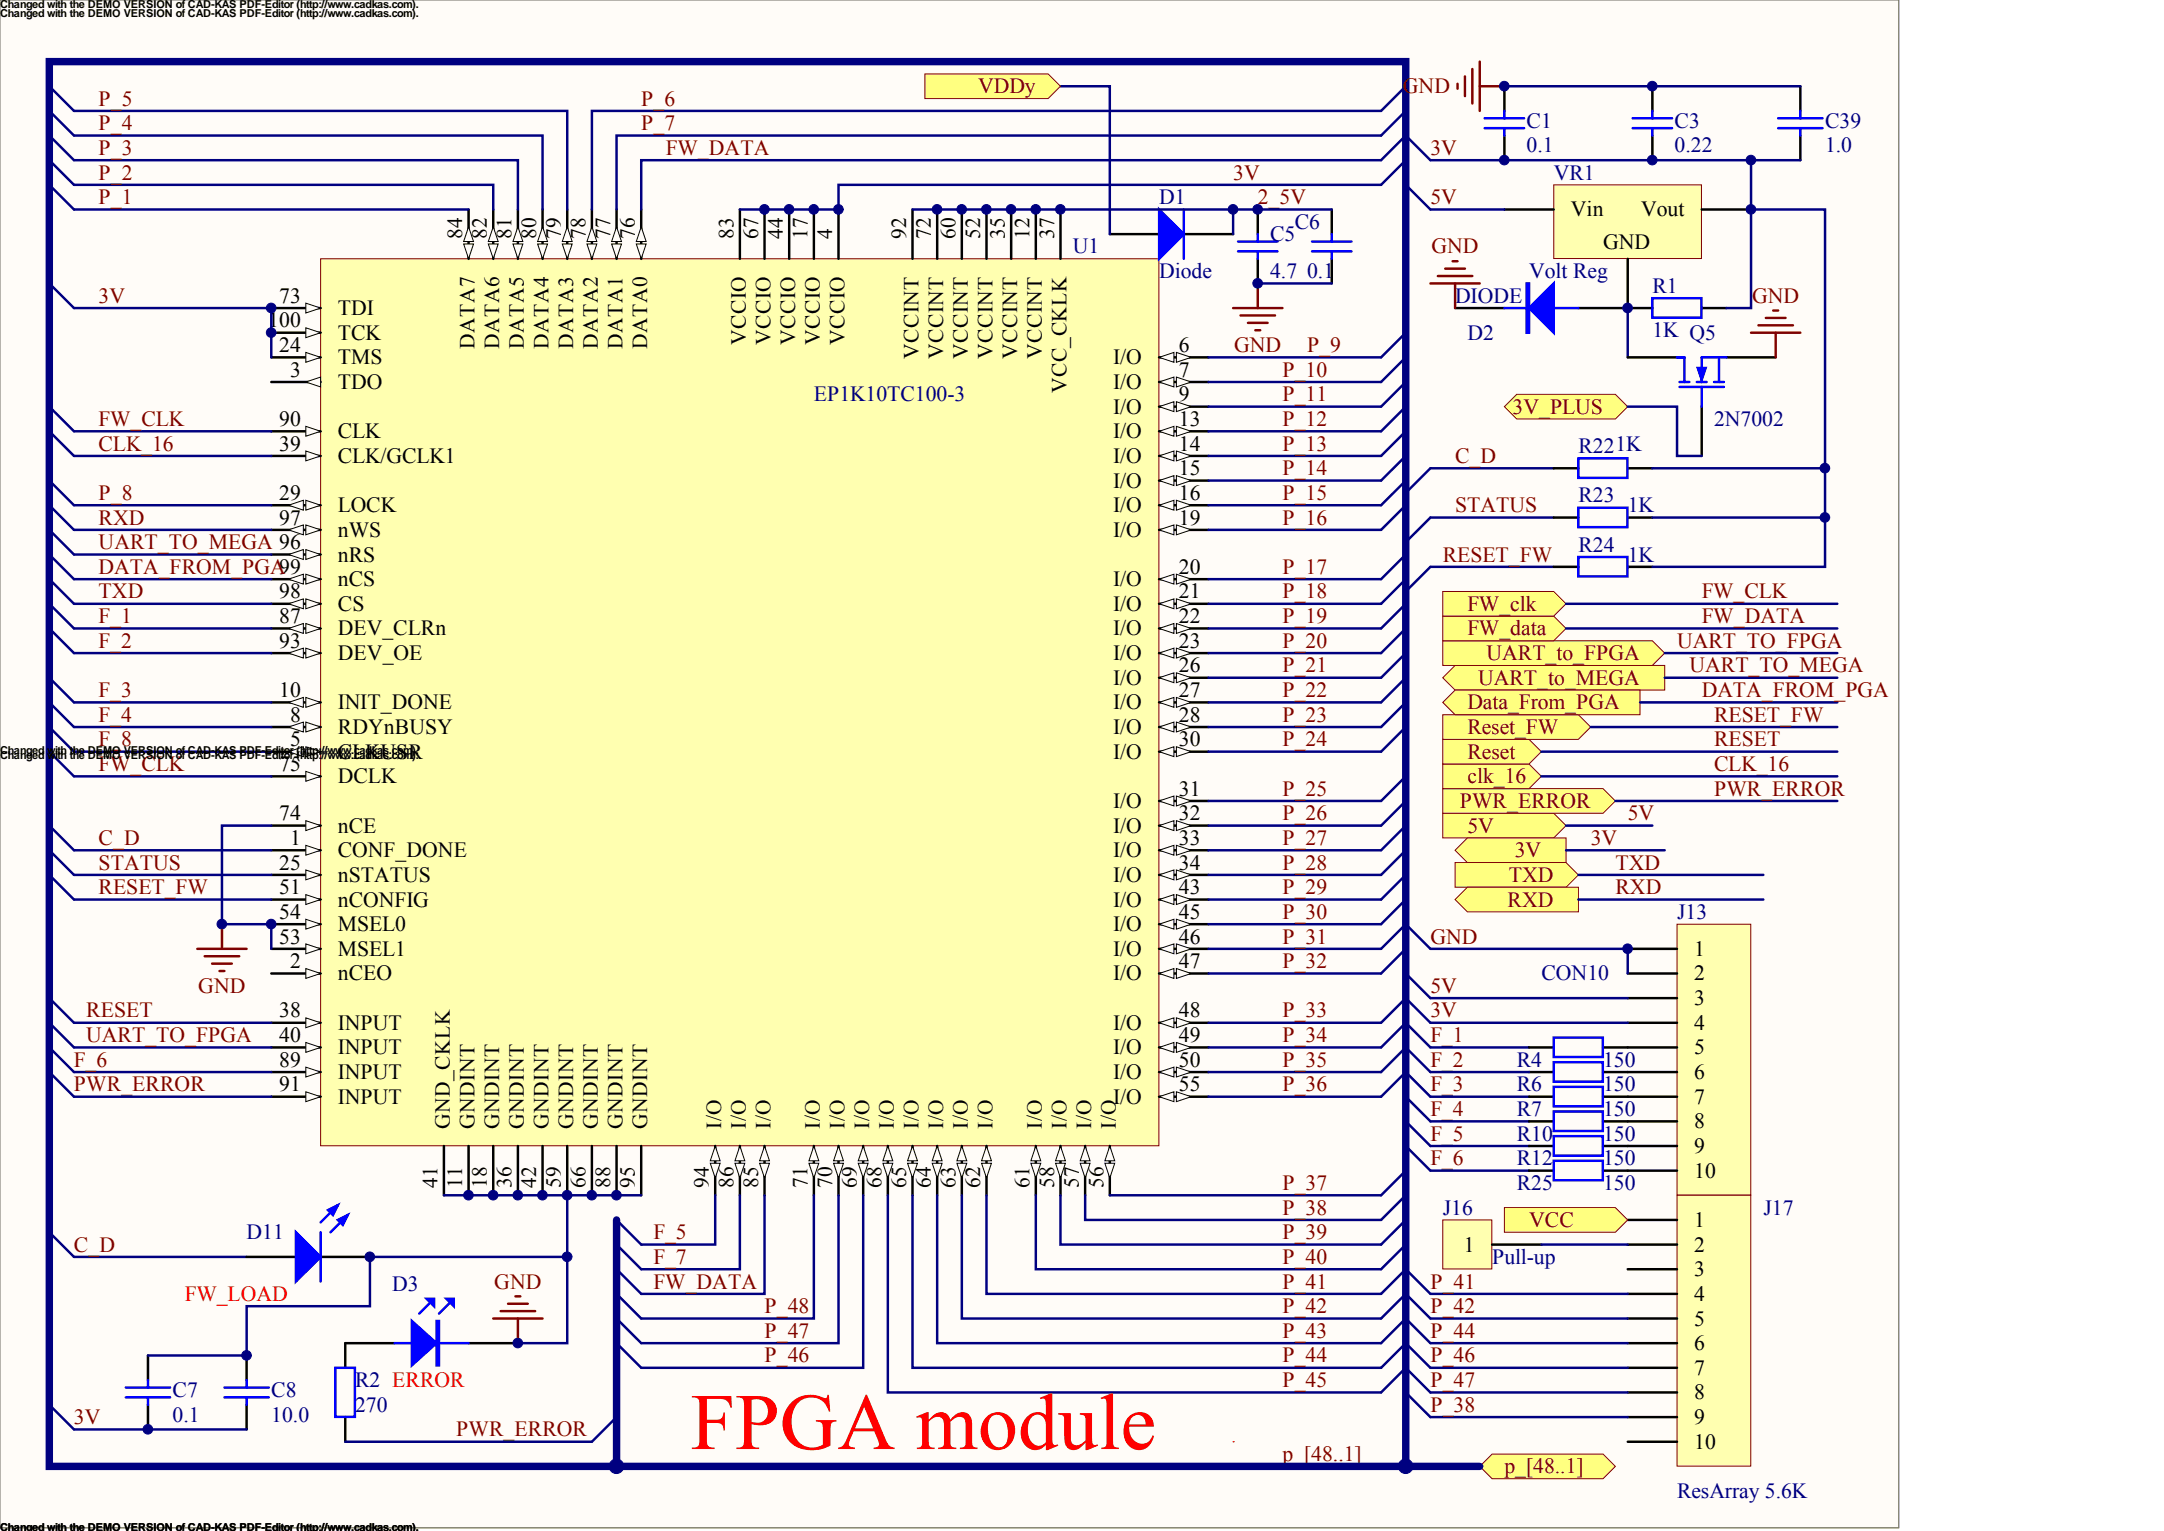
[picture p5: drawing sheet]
<svg xmlns="http://www.w3.org/2000/svg" width="840mm" height="594mm" viewBox="0 0 840 594" stroke-linecap="round" stroke-linejoin="round" font-family="sans-serif">
<defs><g id="words">
<text font-size="31.1" fill="#f00" x="267.9" y="562.3">FPGA module</text>
<g font-size="8.4" fill="#800000">
<text x="38.3" y="41">P_5</text>
<text x="248.8" y="41">P_6</text>
<text x="379.5" y="36.2">VDDy</text>
<text x="544.3" y="36.2">GND</text>
<text x="38.3" y="50.5">P_4</text>
<text x="248.8" y="50.5">P_7</text>
<text x="38.3" y="60.1">P_3</text>
<text x="258.4" y="60.1">FW_DATA</text>
<text x="555" y="60.1">3V</text>
<text x="38.3" y="69.7">P_2</text>
<text x="478.4" y="69.7">3V</text>
<text x="38.3" y="79.2">P_1</text>
<text x="488" y="79.2">2_5V</text>
<text x="555" y="79.2">5V</text>
<text x="555.4" y="98.4">GND</text>
<text x="38.3" y="117.5">3V</text>
<text x="679.8" y="117.5">GND</text>
<text x="478.8" y="136.6">GND</text>
<text x="507.1" y="136.6">P_9</text>
<text x="497.6" y="146.2">P_10</text>
<text x="497.6" y="155.7">P_11</text>
<text x="586.9" y="160.5">3V_PLUS</text>
<text x="38.3" y="165.3">FW_CLK</text>
<text x="497.6" y="165.3">P_12</text>
<text x="38.3" y="174.9">CLK_16</text>
<text x="497.6" y="174.9">P_13</text>
<text x="564.6" y="179.6">C_D</text>
<text x="497.6" y="184.4">P_14</text>
<text x="38.3" y="194">P_8</text>
<text x="497.6" y="194">P_15</text>
<text x="38.3" y="203.5">RXD</text>
<text x="497.6" y="203.5">P_16</text>
<text x="564.6" y="198.8">STATUS</text>
<text x="38.3" y="213.1">UART_TO_MEGA 96</text>
<text x="559.8" y="217.9">RESET_FW</text>
<text x="38.3" y="222.7">DATA_FROM_PGA99</text>
<text x="497.6" y="222.7">P_17</text>
<text x="38.3" y="232.2">TXD</text>
<text x="497.6" y="232.2">P_18</text>
<text x="660.2" y="232.2">FW_CLK</text>
<text x="569.3" y="237">FW_clk</text>
<text x="38.3" y="241.8">F_1</text>
<text x="497.6" y="241.8">P_19</text>
<text x="660.2" y="241.8">FW_DATA</text>
<text x="38.3" y="251.4">F_2</text>
<text x="497.6" y="251.4">P_20</text>
<text x="569.3" y="246.6">FW_data</text>
<text x="650.7" y="251.4">UART_TO_FPGA</text>
<text x="576.8" y="256.1">UART_to_FPGA</text>
<text x="497.6" y="260.9">P_21</text>
<text x="655.5" y="260.9">UART_TO_MEGA</text>
<text x="573.5" y="265.7">UART_to_MEGA</text>
<text x="38.3" y="270.5">F_3</text>
<text x="497.6" y="270.5">P_22</text>
<text x="569.3" y="275.3">Data_From_PGA</text>
<text x="660.2" y="270.5">DATA_FROM_PGA</text>
<text x="38.3" y="280">F_4</text>
<text x="497.6" y="280">P_23</text>
<text x="665" y="280">RESET_FW</text>
<text x="569.3" y="284.8">Reset_FW</text>
<text x="38.3" y="289.6">F_8</text>
<text x="497.6" y="289.6">P_24</text>
<text x="665" y="289.6">RESET</text>
<text x="38.3" y="299.2">FW_CLK</text>
<text x="569.3" y="294.4">Reset</text>
<text x="665" y="299.2">CLK_16</text>
<text x="569.3" y="304">clk_16</text>
<text x="497.6" y="308.7">P_25</text>
<text x="665" y="308.7">PWR_ERROR</text>
<text x="566.4" y="313.5">PWR_ERROR</text>
<text x="497.6" y="318.3">P_26</text>
<text x="569.3" y="323.1">5V</text>
<text x="631.5" y="318.3">5V</text>
<text x="38.3" y="327.9">C_D</text>
<text x="497.6" y="327.9">P_27</text>
<text x="617.2" y="327.9">3V</text>
<text x="587.7" y="332.6">3V</text>
<text x="38.3" y="337.4">STATUS</text>
<text x="497.6" y="337.4">P_28</text>
<text x="626.8" y="337.4">TXD</text>
<text x="38.3" y="347">RESET_FW</text>
<text x="497.6" y="347">P_29</text>
<text x="585.4" y="342.2">TXD</text>
<text x="626.8" y="347">RXD</text>
<text x="584.9" y="351.8">RXD</text>
<text x="497.6" y="356.6">P_30</text>
<text x="497.6" y="366.1">P_31</text>
<text x="555" y="366.1">GND</text>
<text x="497.6" y="375.7">P_32</text>
<text x="76.9" y="385.2">GND</text>
<text x="555" y="385.2">5V</text>
<text x="33.5" y="394.8">RESET</text>
<text x="497.6" y="394.8">P_33</text>
<text x="555" y="394.8">3V</text>
<text x="33.5" y="404.4">UART_TO_FPGA</text>
<text x="497.6" y="404.4">P_34</text>
<text x="555" y="404.4">F_1</text>
<text x="28.7" y="413.9">F_6</text>
<text x="497.6" y="413.9">P_35</text>
<text x="555" y="413.9">F_2</text>
<text x="28.7" y="423.5">PWR_ERROR</text>
<text x="497.6" y="423.5">P_36</text>
<text x="555" y="423.5">F_3</text>
<text x="555" y="433.1">F_4</text>
<text x="555" y="442.6">F_5</text>
<text x="555" y="452.2">F_6</text>
<text x="497.6" y="461.7">P_37</text>
<text x="497.6" y="471.3">P_38</text>
<text x="593.3" y="476.1">VCC</text>
<text x="28.7" y="485.7">C_D</text>
<text x="253.6" y="480.9">F_5</text>
<text x="497.6" y="480.9">P_39</text>
<text x="253.6" y="490.4">F_7</text>
<text x="497.6" y="490.4">P_40</text>
<text x="191.8" y="500">GND</text>
<text x="253.6" y="500">FW_DATA</text>
<text x="497.6" y="500">P_41</text>
<text x="555" y="500">P_41</text>
<text x="296.6" y="509.6">P_48</text>
<text x="497.6" y="509.6">P_42</text>
<text x="555" y="509.6">P_42</text>
<text x="296.6" y="519.1">P_47</text>
<text x="497.6" y="519.1">P_43</text>
<text x="555" y="519.1">P_44</text>
<text x="296.6" y="528.7">P_46</text>
<text x="497.6" y="528.7">P_44</text>
<text x="555" y="528.7">P_46</text>
<text x="497.6" y="538.3">P_45</text>
<text x="555" y="538.3">P_47</text>
<text x="555" y="547.8">P_38</text>
<text x="28.7" y="552.6">3V</text>
<text x="177" y="557.4">PWR_ERROR</text>
<text x="497.6" y="566.9">p_[48..1]</text>
<text x="583.7" y="571.7">p_[48..1]</text>
</g>
<g font-size="8.4" fill="#000080">
<text x="592.3" y="49.6">C1</text>
<text x="649.7" y="49.6">C3</text>
<text x="708.1" y="49.6">C39</text>
<text x="592.3" y="59.1">0.1</text>
<text x="649.7" y="59.1">0.22</text>
<text x="708.1" y="59.1">1.0</text>
<text x="602.8" y="69.7">VR1</text>
<text x="449.7" y="79.2">D1</text>
<text x="502.4" y="88.8">C6</text>
<text x="492.8" y="93.6">C5</text>
<text x="416.2" y="98.4">U1</text>
<text x="449.7" y="107.9">Diode</text>
<text x="492.8" y="107.9">4.7</text>
<text x="507.1" y="107.9">0.1</text>
<text x="593.3" y="107.9">Volt Reg</text>
<text x="641.1" y="113.7">R1</text>
<text x="564.6" y="117.5">DIODE</text>
<text x="569.3" y="131.8">D2</text>
<text x="641.1" y="130.9">1K Q5</text>
<text x="315.8" y="155.7">EP1K10TC100-3</text>
<text x="665" y="165.3">2N7002</text>
<text x="612.4" y="175.8">R221K</text>
<text x="612.4" y="194.9">R23</text>
<text x="631.5" y="198.8">1K</text>
<text x="612.4" y="214.1">R24</text>
<text x="631.5" y="217.9">1K</text>
<text x="650.7" y="356.6">J13</text>
<text x="598" y="380.5">CON10</text>
<text x="588.5" y="413.9">R4</text>
<text x="622" y="413.9">150</text>
<text x="588.5" y="423.5">R6</text>
<text x="622" y="423.5">150</text>
<text x="588.5" y="433.1">R7</text>
<text x="622" y="433.1">150</text>
<text x="588.5" y="442.6">R10</text>
<text x="622" y="442.6">150</text>
<text x="588.5" y="452.2">R12</text>
<text x="622" y="452.2">150</text>
<text x="588.5" y="461.7">R25</text>
<text x="622" y="461.7">150</text>
<text x="559.8" y="471.3">J16</text>
<text x="684.2" y="471.3">J17</text>
<text x="95.7" y="480.9">D11</text>
<text x="578.9" y="490.4">Pull-up</text>
<text x="152.1" y="501">D3</text>
<text x="137.8" y="538.3">R2 ERROR</text>
<text x="67" y="542.1">C7</text>
<text x="105.3" y="542.1">C8</text>
<text x="67" y="551.6">0.1</text>
<text x="105.3" y="551.6">10.0</text>
<text x="137.8" y="547.8">270</text>
<text x="650.7" y="581.3">ResArray 5.6K</text>
</g>
<g font-size="8.4">
<text x="609.5" y="84">Vin</text>
<text x="636.7" y="84">Vout</text>
<text x="622" y="96.4">GND</text>
<text x="108.3" y="117.5">73</text>
<text x="131.1" y="122.3">TDI</text>
<text x="104.1" y="127">100</text>
<text x="131.1" y="131.8">TCK</text>
<text x="108.3" y="136.6">24</text>
<text x="457.4" y="136.6">6</text>
<text x="131.1" y="141.4">TMS</text>
<text x="431.9" y="141.4">I/O</text>
<text x="112.5" y="146.2">3</text>
<text x="457.4" y="146.2">7</text>
<text x="131.1" y="150.9">TDO</text>
<text x="431.9" y="150.9">I/O</text>
<text x="457.4" y="155.7">9</text>
<text x="431.9" y="160.5">I/O</text>
<text x="108.3" y="165.3">90</text>
<text x="457.4" y="165.3">13</text>
<text x="131.1" y="170.1">CLK</text>
<text x="431.9" y="170.1">I/O</text>
<text x="108.3" y="174.9">39</text>
<text x="131.1" y="179.6">CLK/GCLK1</text>
<text x="431.9" y="179.6">I/O</text>
<text x="457.4" y="174.9">14</text>
<text x="457.4" y="184.4">15</text>
<text x="431.9" y="189.2">I/O</text>
<text x="108.3" y="194">29</text>
<text x="457.4" y="194">16</text>
<text x="108.3" y="203.5">97</text>
<text x="131.1" y="198.8">LOCK</text>
<text x="431.9" y="198.8">I/O</text>
<text x="457.4" y="203.5">19</text>
<text x="131.1" y="208.3">nWS</text>
<text x="431.9" y="208.3">I/O</text>
<text x="131.1" y="217.9">nRS</text>
<text x="131.1" y="227.5">nCS</text>
<text x="431.9" y="227.5">I/O</text>
<text x="457.4" y="222.7">20</text>
<text x="108.3" y="232.2">98</text>
<text x="457.4" y="232.2">21</text>
<text x="131.1" y="237">CS</text>
<text x="431.9" y="237">I/O</text>
<text x="108.3" y="241.8">87</text>
<text x="457.4" y="241.8">22</text>
<text x="108.3" y="251.4">93</text>
<text x="131.1" y="246.6">DEV_CLRn</text>
<text x="431.9" y="246.6">I/O</text>
<text x="457.4" y="251.4">23</text>
<text x="131.1" y="256.1">DEV_OE</text>
<text x="431.9" y="256.1">I/O</text>
<text x="457.4" y="260.9">26</text>
<text x="431.9" y="265.7">I/O</text>
<text x="108.3" y="270.5">10</text>
<text x="131.1" y="275.3">INIT_DONE</text>
<text x="431.9" y="275.3">I/O</text>
<text x="457.4" y="270.5">27</text>
<text x="112.5" y="280">8</text>
<text x="457.4" y="280">28</text>
<text x="131.1" y="284.8">RDYnBUSY</text>
<text x="431.9" y="284.8">I/O</text>
<text x="112.5" y="289.6">5</text>
<text x="457.4" y="289.6">30</text>
<text x="108.3" y="299.2">75</text>
<text x="131.1" y="294.4">CLKUSR</text>
<text x="431.9" y="294.4">I/O</text>
<text x="131.1" y="304">DCLK</text>
<text x="457.4" y="308.7">31</text>
<text x="431.9" y="313.5">I/O</text>
<text x="108.3" y="318.3">74</text>
<text x="131.1" y="323.1">nCE</text>
<text x="431.9" y="323.1">I/O</text>
<text x="457.4" y="318.3">32</text>
<text x="112.5" y="327.9">1</text>
<text x="457.4" y="327.9">33</text>
<text x="131.1" y="332.6">CONF_DONE</text>
<text x="431.9" y="332.6">I/O</text>
<text x="108.3" y="337.4">25</text>
<text x="457.4" y="337.4">34</text>
<text x="108.3" y="347">51</text>
<text x="131.1" y="342.2">nSTATUS</text>
<text x="431.9" y="342.2">I/O</text>
<text x="457.4" y="347">43</text>
<text x="131.1" y="351.8">nCONFIG</text>
<text x="431.9" y="351.8">I/O</text>
<text x="108.3" y="356.6">54</text>
<text x="457.4" y="356.6">45</text>
<text x="131.1" y="361.3">MSEL0</text>
<text x="431.9" y="361.3">I/O</text>
<text x="108.3" y="366.1">53</text>
<text x="131.1" y="370.9">MSEL1</text>
<text x="431.9" y="370.9">I/O</text>
<text x="457.4" y="366.1">46</text>
<text x="657.4" y="370.9">1</text>
<text x="112.5" y="375.7">2</text>
<text x="457.4" y="375.7">47</text>
<text x="131.1" y="380.5">nCEO</text>
<text x="431.9" y="380.5">I/O</text>
<text x="657.4" y="380.5">2</text>
<text x="108.3" y="394.8">38</text>
<text x="457.4" y="394.8">48</text>
<text x="657.4" y="390">3</text>
<text x="131.1" y="399.6">INPUT</text>
<text x="431.9" y="399.6">I/O</text>
<text x="657.4" y="399.6">4</text>
<text x="108.3" y="404.4">40</text>
<text x="457.4" y="404.4">49</text>
<text x="108.3" y="413.9">89</text>
<text x="131.1" y="409.2">INPUT</text>
<text x="431.9" y="409.2">I/O</text>
<text x="457.4" y="413.9">50</text>
<text x="657.4" y="409.2">5</text>
<text x="131.1" y="418.7">INPUT</text>
<text x="431.9" y="418.7">I/O</text>
<text x="657.4" y="418.7">6</text>
<text x="108.3" y="423.5">91</text>
<text x="457.4" y="423.5">55</text>
<text x="131.1" y="428.3">INPUT</text>
<text x="431.9" y="428.3">I/O</text>
<text x="657.4" y="428.3">7</text>
<text x="657.4" y="437.8">8</text>
<text x="657.4" y="447.4">9</text>
<text x="657.4" y="457">10</text>
<text x="657.4" y="476.1">1</text>
<text x="568" y="485.7">1</text>
<text x="657.4" y="485.7">2</text>
<text x="657.4" y="495.2">3</text>
<text x="657.4" y="504.8">4</text>
<text x="657.4" y="514.3">5</text>
<text x="657.4" y="523.9">6</text>
<text x="657.4" y="533.5">7</text>
<text x="657.4" y="543">8</text>
<text x="657.4" y="552.6">9</text>
<text x="657.4" y="562.2">10</text>
</g>
<text font-size="8.4" fill="#f00" x="71.8" y="504.8">FW_LOAD</text>
<g font-size="8.3">
<text x="179.4" y="92.8" transform="rotate(-90 179.4 92.8)">84</text>
<text x="188.9" y="92.8" transform="rotate(-90 188.9 92.8)">82</text>
<text x="198.5" y="92.8" transform="rotate(-90 198.5 92.8)">81</text>
<text x="208.1" y="92.8" transform="rotate(-90 208.1 92.8)">80</text>
<text x="217.6" y="92.8" transform="rotate(-90 217.6 92.8)">79</text>
<text x="227.2" y="92.8" transform="rotate(-90 227.2 92.8)">78</text>
<text x="236.8" y="92.8" transform="rotate(-90 236.8 92.8)">77</text>
<text x="246.3" y="92.8" transform="rotate(-90 246.3 92.8)">76</text>
<text x="284.6" y="92.8" transform="rotate(-90 284.6 92.8)">83</text>
<text x="294.2" y="92.8" transform="rotate(-90 294.2 92.8)">67</text>
<text x="303.8" y="92.8" transform="rotate(-90 303.8 92.8)">44</text>
<text x="313.3" y="92.8" transform="rotate(-90 313.3 92.8)">17</text>
<text x="322.9" y="92.8" transform="rotate(-90 322.9 92.8)">4</text>
<text x="351.6" y="92.8" transform="rotate(-90 351.6 92.8)">92</text>
<text x="361.2" y="92.8" transform="rotate(-90 361.2 92.8)">72</text>
<text x="370.7" y="92.8" transform="rotate(-90 370.7 92.8)">60</text>
<text x="380.3" y="92.8" transform="rotate(-90 380.3 92.8)">52</text>
<text x="389.9" y="92.8" transform="rotate(-90 389.9 92.8)">35</text>
<text x="399.4" y="92.8" transform="rotate(-90 399.4 92.8)">12</text>
<text x="409" y="92.8" transform="rotate(-90 409 92.8)">37</text>
<text x="184.1" y="135.3" transform="rotate(-90 184.1 135.3)">DATA7</text>
<text x="193.7" y="135.3" transform="rotate(-90 193.7 135.3)">DATA6</text>
<text x="203.3" y="135.3" transform="rotate(-90 203.3 135.3)">DATA5</text>
<text x="212.9" y="135.3" transform="rotate(-90 212.9 135.3)">DATA4</text>
<text x="222.4" y="135.3" transform="rotate(-90 222.4 135.3)">DATA3</text>
<text x="232" y="135.3" transform="rotate(-90 232 135.3)">DATA2</text>
<text x="241.6" y="135.3" transform="rotate(-90 241.6 135.3)">DATA1</text>
<text x="251.1" y="135.3" transform="rotate(-90 251.1 135.3)">DATA0</text>
<text x="289.4" y="133.9" transform="rotate(-90 289.4 133.9)">VCCIO</text>
<text x="299" y="133.9" transform="rotate(-90 299 133.9)">VCCIO</text>
<text x="308.5" y="133.9" transform="rotate(-90 308.5 133.9)">VCCIO</text>
<text x="318.1" y="133.9" transform="rotate(-90 318.1 133.9)">VCCIO</text>
<text x="327.7" y="133.9" transform="rotate(-90 327.7 133.9)">VCCIO</text>
<text x="356.4" y="139.1" transform="rotate(-90 356.4 139.1)">VCCINT</text>
<text x="366" y="139.1" transform="rotate(-90 366 139.1)">VCCINT</text>
<text x="375.5" y="139.1" transform="rotate(-90 375.5 139.1)">VCCINT</text>
<text x="385.1" y="139.1" transform="rotate(-90 385.1 139.1)">VCCINT</text>
<text x="394.7" y="139.1" transform="rotate(-90 394.7 139.1)">VCCINT</text>
<text x="404.2" y="139.1" transform="rotate(-90 404.2 139.1)">VCCINT</text>
<text x="413.8" y="152.5" transform="rotate(-90 413.8 152.5)">VCC_CKLK</text>
<text x="174.6" y="438" transform="rotate(-90 174.6 438)">GND_CKLK</text>
<text x="184.1" y="438" transform="rotate(-90 184.1 438)">GNDINT</text>
<text x="193.7" y="438" transform="rotate(-90 193.7 438)">GNDINT</text>
<text x="203.3" y="438" transform="rotate(-90 203.3 438)">GNDINT</text>
<text x="212.9" y="438" transform="rotate(-90 212.9 438)">GNDINT</text>
<text x="222.4" y="438" transform="rotate(-90 222.4 438)">GNDINT</text>
<text x="232" y="438" transform="rotate(-90 232 438)">GNDINT</text>
<text x="241.6" y="438" transform="rotate(-90 241.6 438)">GNDINT</text>
<text x="251.1" y="438" transform="rotate(-90 251.1 438)">GNDINT</text>
<text x="279.8" y="438" transform="rotate(-90 279.8 438)">I/O</text>
<text x="289.4" y="438" transform="rotate(-90 289.4 438)">I/O</text>
<text x="299" y="438" transform="rotate(-90 299 438)">I/O</text>
<text x="318.1" y="438" transform="rotate(-90 318.1 438)">I/O</text>
<text x="327.7" y="438" transform="rotate(-90 327.7 438)">I/O</text>
<text x="337.2" y="438" transform="rotate(-90 337.2 438)">I/O</text>
<text x="346.8" y="438" transform="rotate(-90 346.8 438)">I/O</text>
<text x="356.4" y="438" transform="rotate(-90 356.4 438)">I/O</text>
<text x="366" y="438" transform="rotate(-90 366 438)">I/O</text>
<text x="375.5" y="438" transform="rotate(-90 375.5 438)">I/O</text>
<text x="385.1" y="438" transform="rotate(-90 385.1 438)">I/O</text>
<text x="404.2" y="438" transform="rotate(-90 404.2 438)">I/O</text>
<text x="413.8" y="438" transform="rotate(-90 413.8 438)">I/O</text>
<text x="423.4" y="438" transform="rotate(-90 423.4 438)">I/O</text>
<text x="432.9" y="438" transform="rotate(-90 432.9 438)">I/O</text>
<text x="169.8" y="460.9" transform="rotate(-90 169.8 460.9)">41</text>
<text x="179.4" y="460.9" transform="rotate(-90 179.4 460.9)">11</text>
<text x="188.9" y="460.9" transform="rotate(-90 188.9 460.9)">18</text>
<text x="198.5" y="460.9" transform="rotate(-90 198.5 460.9)">36</text>
<text x="208.1" y="460.9" transform="rotate(-90 208.1 460.9)">42</text>
<text x="217.6" y="460.9" transform="rotate(-90 217.6 460.9)">59</text>
<text x="227.2" y="460.9" transform="rotate(-90 227.2 460.9)">66</text>
<text x="236.8" y="460.9" transform="rotate(-90 236.8 460.9)">88</text>
<text x="246.3" y="460.9" transform="rotate(-90 246.3 460.9)">95</text>
<text x="275.1" y="460.9" transform="rotate(-90 275.1 460.9)">94</text>
<text x="284.6" y="460.9" transform="rotate(-90 284.6 460.9)">86</text>
<text x="294.2" y="460.9" transform="rotate(-90 294.2 460.9)">85</text>
<text x="313.3" y="460.9" transform="rotate(-90 313.3 460.9)">71</text>
<text x="322.9" y="460.9" transform="rotate(-90 322.9 460.9)">70</text>
<text x="332.5" y="460.9" transform="rotate(-90 332.5 460.9)">69</text>
<text x="342" y="460.9" transform="rotate(-90 342 460.9)">68</text>
<text x="351.6" y="460.9" transform="rotate(-90 351.6 460.9)">65</text>
<text x="361.2" y="460.9" transform="rotate(-90 361.2 460.9)">64</text>
<text x="370.7" y="460.9" transform="rotate(-90 370.7 460.9)">63</text>
<text x="380.3" y="460.9" transform="rotate(-90 380.3 460.9)">62</text>
<text x="399.4" y="460.9" transform="rotate(-90 399.4 460.9)">61</text>
<text x="409" y="460.9" transform="rotate(-90 409 460.9)">58</text>
<text x="418.6" y="460.9" transform="rotate(-90 418.6 460.9)">57</text>
<text x="428.2" y="460.9" transform="rotate(-90 428.2 460.9)">56</text>
</g>
<g font-size="4.2">
<text x="0" y="6.7">Changed with the DEMO VERSION of CAD-KAS PDF-Editor (http://www.cadkas.com).</text>
<text x="0" y="294.6">Changed with the DEMO VERSION of CAD-KAS PDF-Editor (http://www.cadkas.com).</text>
<text x="0" y="594.1">Changed with the DEMO VERSION of CAD-KAS PDF-Editor (http://www.cadkas.com).</text>
</g>
</g></defs>
<path d="M0 0h736.7v592.8h-736.7z" fill="#fffcf8" stroke="#716f64" stroke-width=".39"/>
<path d="M57.4 526v9.5M95.7 526v9.5M57.4 545.1v9.6M95.7 545.1v9.6" fill="none" stroke="#000" stroke-width=".96"/>
<path d="M48.8 538.4h17.2M57.4 535.5v2.9M87.1 538.4h17.2M95.7 535.5v2.9M48.8 542.2h17.2M57.4 542.2v2.9M87.1 542.2h17.2M95.7 542.2v2.9" fill="none" stroke="#00f" stroke-width=".96"/>
<path d="M602.8 181.7h-47.8l-9.6 9.6M602.8 220h-47.8l-9.6 9.5M602.8 200.8h-47.8l-9.6 9.6" fill="none" stroke="#000080" stroke-width=".96"/>
<path d="M478.4 559.4h.1" fill="none" stroke="#f00" stroke-width=".39"/>
<path d="M124.4 100.4h325.2v344.2h-325.2z" fill="#ffffb0" stroke="#800000" stroke-width=".39"/>
<g fill="none" stroke="#000" stroke-width=".96">
<path d="M287.1 81.3v19.1M296.6 81.3v19.1M306.2 81.3v19.1M315.8 81.3v19.1M325.3 81.3v19.1M354 81.3v19.1M363.6 81.3v19.1M373.2 81.3v19.1M382.7 81.3v19.1M392.3 81.3v19.1M401.9 81.3v19.1M411.5 81.3v19.1"/>
<path d="M449.7 138.7h19.2M172.2 444.7v19.1M181.8 444.7v19.1M191.4 444.7v19.1M200.9 444.7v19.1M210.5 444.7v19.1M220.1 444.7v19.1M229.6 444.7v19.1M239.2 444.7v19.1M248.8 444.7v19.1"/>
</g>
<g fill="#fffcf8" stroke="#000" stroke-width=".39">
<path d="M449.7 138.7l5.8-1.9v3.8z"/>
<path d="M456.4 136.8l5.8 1.9-5.8 1.9z"/>
</g>
<path d="M449.7 148.2h19.2" fill="none" stroke="#000" stroke-width=".96"/>
<g fill="#fffcf8" stroke="#000" stroke-width=".39">
<path d="M449.7 148.2l5.8-1.9v3.8z"/>
<path d="M456.4 146.3l5.8 1.9-5.8 1.9z"/>
</g>
<path d="M449.7 157.8h19.2" fill="none" stroke="#000" stroke-width=".96"/>
<g fill="#fffcf8" stroke="#000" stroke-width=".39">
<path d="M449.7 157.8l5.8-1.9v3.8z"/>
<path d="M456.4 155.9l5.8 1.9-5.8 1.9z"/>
</g>
<path d="M449.7 167.4h19.2" fill="none" stroke="#000" stroke-width=".96"/>
<g fill="#fffcf8" stroke="#000" stroke-width=".39">
<path d="M449.7 167.4l5.8-2v3.9z"/>
<path d="M456.4 165.4l5.8 2-5.8 1.9z"/>
</g>
<path d="M449.7 176.9h19.2" fill="none" stroke="#000" stroke-width=".96"/>
<g fill="#fffcf8" stroke="#000" stroke-width=".39">
<path d="M449.7 176.9l5.8-1.9v3.8z"/>
<path d="M456.4 175l5.8 1.9-5.8 1.9z"/>
</g>
<path d="M449.7 186.5h19.2" fill="none" stroke="#000" stroke-width=".96"/>
<g fill="#fffcf8" stroke="#000" stroke-width=".39">
<path d="M449.7 186.5l5.8-1.9v3.8z"/>
<path d="M456.4 184.6l5.8 1.9-5.8 1.9z"/>
</g>
<path d="M449.7 196h19.2" fill="none" stroke="#000" stroke-width=".96"/>
<g fill="#fffcf8" stroke="#000" stroke-width=".39">
<path d="M449.7 196l5.8-1.9v3.9z"/>
<path d="M456.4 194.1l5.8 1.9-5.8 2z"/>
</g>
<path d="M449.7 205.6h19.2" fill="none" stroke="#000" stroke-width=".96"/>
<g fill="#fffcf8" stroke="#000" stroke-width=".39">
<path d="M449.7 205.6l5.8-1.9v3.8z"/>
<path d="M456.4 203.7l5.8 1.9-5.8 1.9z"/>
</g>
<path d="M449.7 224.7h19.2" fill="none" stroke="#000" stroke-width=".96"/>
<g fill="#fffcf8" stroke="#000" stroke-width=".39">
<path d="M449.7 224.7l5.8-1.9v3.8z"/>
<path d="M456.4 222.8l5.8 1.9-5.8 1.9z"/>
</g>
<path d="M449.7 234.3h19.2" fill="none" stroke="#000" stroke-width=".96"/>
<g fill="#fffcf8" stroke="#000" stroke-width=".39">
<path d="M449.7 234.3l5.8-1.9v3.8z"/>
<path d="M456.4 232.4l5.8 1.9-5.8 1.9z"/>
</g>
<path d="M449.7 243.9h19.2" fill="none" stroke="#000" stroke-width=".96"/>
<g fill="#fffcf8" stroke="#000" stroke-width=".39">
<path d="M449.7 243.9l5.8-2v3.9z"/>
<path d="M456.4 241.9l5.8 2-5.8 1.9z"/>
</g>
<path d="M449.7 253.4h19.2" fill="none" stroke="#000" stroke-width=".96"/>
<g fill="#fffcf8" stroke="#000" stroke-width=".39">
<path d="M449.7 253.4l5.8-1.9v3.8z"/>
<path d="M456.4 251.5l5.8 1.9-5.8 1.9z"/>
</g>
<path d="M449.7 263h19.2" fill="none" stroke="#000" stroke-width=".96"/>
<g fill="#fffcf8" stroke="#000" stroke-width=".39">
<path d="M449.7 263l5.8-1.9v3.8z"/>
<path d="M456.4 261.1l5.8 1.9-5.8 1.9z"/>
</g>
<path d="M449.7 272.6h19.2" fill="none" stroke="#000" stroke-width=".96"/>
<g fill="#fffcf8" stroke="#000" stroke-width=".39">
<path d="M449.7 272.6l5.8-2v3.9z"/>
<path d="M456.4 270.6l5.8 2-5.8 1.9z"/>
</g>
<path d="M449.7 282.1h19.2" fill="none" stroke="#000" stroke-width=".96"/>
<g fill="#fffcf8" stroke="#000" stroke-width=".39">
<path d="M449.7 282.1l5.8-1.9v3.8z"/>
<path d="M456.4 280.2l5.8 1.9-5.8 1.9z"/>
</g>
<path d="M449.7 291.7h19.2" fill="none" stroke="#000" stroke-width=".96"/>
<g fill="#fffcf8" stroke="#000" stroke-width=".39">
<path d="M449.7 291.7l5.8-1.9v3.8z"/>
<path d="M456.4 289.8l5.8 1.9-5.8 1.9z"/>
</g>
<path d="M449.7 310.8h19.2" fill="none" stroke="#000" stroke-width=".96"/>
<g fill="#fffcf8" stroke="#000" stroke-width=".39">
<path d="M449.7 310.8l5.8-1.9v3.8z"/>
<path d="M456.4 308.9l5.8 1.9-5.8 1.9z"/>
</g>
<path d="M449.7 320.4h19.2" fill="none" stroke="#000" stroke-width=".96"/>
<g fill="#fffcf8" stroke="#000" stroke-width=".39">
<path d="M449.7 320.4l5.8-1.9v3.8z"/>
<path d="M456.4 318.5l5.8 1.9-5.8 1.9z"/>
</g>
<path d="M449.7 329.9h19.2" fill="none" stroke="#000" stroke-width=".96"/>
<g fill="#fffcf8" stroke="#000" stroke-width=".39">
<path d="M449.7 329.9l5.8-1.9v3.8z"/>
<path d="M456.4 328l5.8 1.9-5.8 1.9z"/>
</g>
<path d="M449.7 339.5h19.2" fill="none" stroke="#000" stroke-width=".96"/>
<g fill="#fffcf8" stroke="#000" stroke-width=".39">
<path d="M449.7 339.5l5.8-1.9v3.8z"/>
<path d="M456.4 337.6l5.8 1.9-5.8 1.9z"/>
</g>
<path d="M449.7 349.1h19.2" fill="none" stroke="#000" stroke-width=".96"/>
<g fill="#fffcf8" stroke="#000" stroke-width=".39">
<path d="M449.7 349.1l5.8-2v3.9z"/>
<path d="M456.4 347.1l5.8 2-5.8 1.9z"/>
</g>
<path d="M449.7 358.6h19.2" fill="none" stroke="#000" stroke-width=".96"/>
<g fill="#fffcf8" stroke="#000" stroke-width=".39">
<path d="M449.7 358.6l5.8-1.9v3.8z"/>
<path d="M456.4 356.7l5.8 1.9-5.8 1.9z"/>
</g>
<path d="M449.7 368.2h19.2" fill="none" stroke="#000" stroke-width=".96"/>
<g fill="#fffcf8" stroke="#000" stroke-width=".39">
<path d="M449.7 368.2l5.8-1.9v3.8z"/>
<path d="M456.4 366.3l5.8 1.9-5.8 1.9z"/>
</g>
<path d="M449.7 377.7h19.2" fill="none" stroke="#000" stroke-width=".96"/>
<g fill="#fffcf8" stroke="#000" stroke-width=".39">
<path d="M449.7 377.7l5.8-1.9v3.9z"/>
<path d="M456.4 375.8l5.8 1.9-5.8 2z"/>
</g>
<path d="M449.7 396.9h19.2" fill="none" stroke="#000" stroke-width=".96"/>
<g fill="#fffcf8" stroke="#000" stroke-width=".39">
<path d="M449.7 396.9l5.8-1.9v3.8z"/>
<path d="M456.4 395l5.8 1.9-5.8 1.9z"/>
</g>
<path d="M449.7 406.4h19.2" fill="none" stroke="#000" stroke-width=".96"/>
<g fill="#fffcf8" stroke="#000" stroke-width=".39">
<path d="M449.7 406.4l5.8-1.9v3.8z"/>
<path d="M456.4 404.5l5.8 1.9-5.8 1.9z"/>
</g>
<path d="M449.7 416h19.2" fill="none" stroke="#000" stroke-width=".96"/>
<g fill="#fffcf8" stroke="#000" stroke-width=".39">
<path d="M449.7 416l5.8-1.9v3.8z"/>
<path d="M456.4 414.1l5.8 1.9-5.8 1.9z"/>
</g>
<path d="M449.7 425.6h19.2" fill="none" stroke="#000" stroke-width=".96"/>
<g fill="#fffcf8" stroke="#000" stroke-width=".39">
<path d="M449.7 425.6l5.8-2v3.9z"/>
<path d="M456.4 423.6l5.8 2-5.8 1.9z"/>
</g>
<path d="M430.6 444.7v19.1" fill="none" stroke="#000" stroke-width=".96"/>
<g fill="#fffcf8" stroke="#000" stroke-width=".39">
<path d="M430.6 444.7l1.9 5.7h-3.8z"/>
<path d="M428.7 451.4h3.8l-1.9 5.7z"/>
</g>
<path d="M421 444.7v19.1" fill="none" stroke="#000" stroke-width=".96"/>
<g fill="#fffcf8" stroke="#000" stroke-width=".39">
<path d="M421 444.7l1.9 5.7h-3.8z"/>
<path d="M419.1 451.4h3.8l-1.9 5.7z"/>
</g>
<path d="M411.5 444.7v19.1" fill="none" stroke="#000" stroke-width=".96"/>
<g fill="#fffcf8" stroke="#000" stroke-width=".39">
<path d="M411.5 444.7l1.9 5.7h-3.9z"/>
<path d="M409.5 451.4h3.9l-1.9 5.7z"/>
</g>
<path d="M401.9 444.7v19.1" fill="none" stroke="#000" stroke-width=".96"/>
<g fill="#fffcf8" stroke="#000" stroke-width=".39">
<path d="M401.9 444.7l1.9 5.7h-3.8z"/>
<path d="M400 451.4h3.8l-1.9 5.7z"/>
</g>
<path d="M382.7 444.7v19.1" fill="none" stroke="#000" stroke-width=".96"/>
<g fill="#fffcf8" stroke="#000" stroke-width=".39">
<path d="M382.7 444.7l2 5.7h-3.9z"/>
<path d="M380.8 451.4h3.9l-2 5.7z"/>
</g>
<path d="M373.2 444.7v19.1" fill="none" stroke="#000" stroke-width=".96"/>
<g fill="#fffcf8" stroke="#000" stroke-width=".39">
<path d="M373.2 444.7l1.9 5.7h-3.8z"/>
<path d="M371.3 451.4h3.8l-1.9 5.7z"/>
</g>
<path d="M363.6 444.7v19.1" fill="none" stroke="#000" stroke-width=".96"/>
<g fill="#fffcf8" stroke="#000" stroke-width=".39">
<path d="M363.6 444.7l1.9 5.7h-3.8z"/>
<path d="M361.7 451.4h3.8l-1.9 5.7z"/>
</g>
<path d="M354 444.7v19.1" fill="none" stroke="#000" stroke-width=".96"/>
<g fill="#fffcf8" stroke="#000" stroke-width=".39">
<path d="M354 444.7l2 5.7h-3.9z"/>
<path d="M352.1 451.4h3.9l-2 5.7z"/>
</g>
<path d="M277.5 444.7v19.1" fill="none" stroke="#000" stroke-width=".96"/>
<g fill="#fffcf8" stroke="#000" stroke-width=".39">
<path d="M277.5 444.7l1.9 5.7h-3.8z"/>
<path d="M275.6 451.4h3.8l-1.9 5.7z"/>
</g>
<path d="M344.5 444.7v19.1" fill="none" stroke="#000" stroke-width=".96"/>
<g fill="#fffcf8" stroke="#000" stroke-width=".39">
<path d="M344.5 444.7l1.9 5.7h-3.8z"/>
<path d="M342.6 451.4h3.8l-1.9 5.7z"/>
</g>
<path d="M334.9 444.7v19.1" fill="none" stroke="#000" stroke-width=".96"/>
<g fill="#fffcf8" stroke="#000" stroke-width=".39">
<path d="M334.9 444.7l1.9 5.7h-3.8z"/>
<path d="M333 451.4h3.8l-1.9 5.7z"/>
</g>
<path d="M325.3 444.7v19.1" fill="none" stroke="#000" stroke-width=".96"/>
<g fill="#fffcf8" stroke="#000" stroke-width=".39">
<path d="M325.3 444.7l2 5.7h-3.9z"/>
<path d="M323.4 451.4h3.9l-2 5.7z"/>
</g>
<path d="M315.8 444.7v19.1" fill="none" stroke="#000" stroke-width=".96"/>
<g fill="#fffcf8" stroke="#000" stroke-width=".39">
<path d="M315.8 444.7l1.9 5.7h-3.8z"/>
<path d="M313.9 451.4h3.8l-1.9 5.7z"/>
</g>
<path d="M296.6 444.7v19.1" fill="none" stroke="#000" stroke-width=".96"/>
<g fill="#fffcf8" stroke="#000" stroke-width=".39">
<path d="M296.6 444.7l1.9 5.7h-3.8z"/>
<path d="M294.7 451.4h3.8l-1.9 5.7z"/>
</g>
<path d="M287.1 444.7v19.1" fill="none" stroke="#000" stroke-width=".96"/>
<g fill="#fffcf8" stroke="#000" stroke-width=".39">
<path d="M287.1 444.7l1.9 5.7h-3.9z"/>
<path d="M285.1 451.4h3.9l-1.9 5.7z"/>
</g>
<path d="M248.8 81.3v19.1" fill="none" stroke="#000" stroke-width=".96"/>
<g fill="#fffcf8" stroke="#000" stroke-width=".39">
<path d="M246.9 94.7h3.8l-1.9 5.7z"/>
<path d="M248.8 88l1.9 5.7h-3.8z"/>
</g>
<path d="M239.2 81.3v19.1" fill="none" stroke="#000" stroke-width=".96"/>
<g fill="#fffcf8" stroke="#000" stroke-width=".39">
<path d="M237.3 94.7h3.8l-1.9 5.7z"/>
<path d="M239.2 88l1.9 5.7h-3.8z"/>
</g>
<path d="M229.6 81.3v19.1" fill="none" stroke="#000" stroke-width=".96"/>
<g fill="#fffcf8" stroke="#000" stroke-width=".39">
<path d="M227.7 94.7h3.9l-2 5.7z"/>
<path d="M229.6 88l2 5.7h-3.9z"/>
</g>
<path d="M220.1 81.3v19.1" fill="none" stroke="#000" stroke-width=".96"/>
<g fill="#fffcf8" stroke="#000" stroke-width=".39">
<path d="M218.2 94.7h3.8l-1.9 5.7z"/>
<path d="M220.1 88l1.9 5.7h-3.8z"/>
</g>
<path d="M210.5 81.3v19.1" fill="none" stroke="#000" stroke-width=".96"/>
<g fill="#fffcf8" stroke="#000" stroke-width=".39">
<path d="M208.6 94.7h3.8l-1.9 5.7z"/>
<path d="M210.5 88l1.9 5.7h-3.8z"/>
</g>
<path d="M200.9 81.3v19.1" fill="none" stroke="#000" stroke-width=".96"/>
<g fill="#fffcf8" stroke="#000" stroke-width=".39">
<path d="M199 94.7h3.9l-2 5.7z"/>
<path d="M200.9 88l2 5.7h-3.9z"/>
</g>
<path d="M191.4 81.3v19.1" fill="none" stroke="#000" stroke-width=".96"/>
<g fill="#fffcf8" stroke="#000" stroke-width=".39">
<path d="M189.5 94.7h3.8l-1.9 5.7z"/>
<path d="M191.4 88l1.9 5.7h-3.8z"/>
</g>
<path d="M181.8 81.3v19.1" fill="none" stroke="#000" stroke-width=".96"/>
<g fill="#fffcf8" stroke="#000" stroke-width=".39">
<path d="M179.9 94.7h3.8l-1.9 5.7z"/>
<path d="M181.8 88l1.9 5.7h-3.8z"/>
</g>
<path d="M105.3 196h19.1" fill="none" stroke="#000" stroke-width=".96"/>
<g fill="#fffcf8" stroke="#000" stroke-width=".39">
<path d="M118.7 194.1l5.7 1.9-5.7 2z"/>
<path d="M112 196l5.7-1.9v3.9z"/>
</g>
<path d="M105.3 205.6h19.1" fill="none" stroke="#000" stroke-width=".96"/>
<g fill="#fffcf8" stroke="#000" stroke-width=".39">
<path d="M118.7 203.7l5.7 1.9-5.7 1.9z"/>
<path d="M112 205.6l5.7-1.9v3.8z"/>
</g>
<path d="M105.3 215.2h19.1" fill="none" stroke="#000" stroke-width=".96"/>
<g fill="#fffcf8" stroke="#000" stroke-width=".39">
<path d="M118.7 213.3l5.7 1.9-5.7 1.9z"/>
<path d="M112 215.2l5.7-1.9v3.8z"/>
</g>
<path d="M105.3 224.7h19.1" fill="none" stroke="#000" stroke-width=".96"/>
<g fill="#fffcf8" stroke="#000" stroke-width=".39">
<path d="M118.7 222.8l5.7 1.9-5.7 1.9z"/>
<path d="M112 224.7l5.7-1.9v3.8z"/>
</g>
<path d="M105.3 234.3h19.1" fill="none" stroke="#000" stroke-width=".96"/>
<g fill="#fffcf8" stroke="#000" stroke-width=".39">
<path d="M118.7 232.4l5.7 1.9-5.7 1.9z"/>
<path d="M112 234.3l5.7-1.9v3.8z"/>
</g>
<path d="M105.3 243.9h19.1" fill="none" stroke="#000" stroke-width=".96"/>
<g fill="#fffcf8" stroke="#000" stroke-width=".39">
<path d="M118.7 241.9l5.7 2-5.7 1.9z"/>
<path d="M112 243.9l5.7-2v3.9z"/>
</g>
<path d="M105.3 253.4h19.1" fill="none" stroke="#000" stroke-width=".96"/>
<g fill="#fffcf8" stroke="#000" stroke-width=".39">
<path d="M118.7 251.5l5.7 1.9-5.7 1.9z"/>
<path d="M112 253.4l5.7-1.9v3.8z"/>
</g>
<path d="M105.3 272.6h19.1" fill="none" stroke="#000" stroke-width=".96"/>
<g fill="#fffcf8" stroke="#000" stroke-width=".39">
<path d="M118.7 270.6l5.7 2-5.7 1.9z"/>
<path d="M112 272.6l5.7-2v3.9z"/>
</g>
<path d="M105.3 282.1h19.1" fill="none" stroke="#000" stroke-width=".96"/>
<g fill="#fffcf8" stroke="#000" stroke-width=".39">
<path d="M118.7 280.2l5.7 1.9-5.7 1.9z"/>
<path d="M112 282.1l5.7-1.9v3.8z"/>
</g>
<path d="M105.3 291.7h19.1" fill="none" stroke="#000" stroke-width=".96"/>
<g fill="#fffcf8" stroke="#000" stroke-width=".39">
<path d="M118.7 289.8l5.7 1.9-5.7 1.9z"/>
<path d="M112 291.7l5.7-1.9v3.8z"/>
</g>
<path d="M105.3 301.2h19.1" fill="none" stroke="#000" stroke-width=".96"/>
<path d="M118.7 299.3l5.7 1.9-5.7 2z" fill="#fffcf8" stroke="#000" stroke-width=".39"/>
<path d="M105.3 119.5h19.1" fill="none" stroke="#000" stroke-width=".96"/>
<path d="M118.7 117.6l5.7 1.9-5.7 2z" fill="#fffcf8" stroke="#000" stroke-width=".39"/>
<path d="M105.3 129.1h19.1" fill="none" stroke="#000" stroke-width=".96"/>
<path d="M118.7 127.2l5.7 1.9-5.7 1.9z" fill="#fffcf8" stroke="#000" stroke-width=".39"/>
<path d="M105.3 138.7h19.1" fill="none" stroke="#000" stroke-width=".96"/>
<path d="M118.7 136.8l5.7 1.9-5.7 1.9z" fill="#fffcf8" stroke="#000" stroke-width=".39"/>
<path d="M105.3 148.2h19.1" fill="none" stroke="#000" stroke-width=".96"/>
<path d="M118.7 148.2l5.7-1.9v3.8z" fill="#fffcf8" stroke="#000" stroke-width=".39"/>
<path d="M105.3 167.4h19.1" fill="none" stroke="#000" stroke-width=".96"/>
<path d="M118.7 165.4l5.7 2-5.7 1.9z" fill="#fffcf8" stroke="#000" stroke-width=".39"/>
<path d="M105.3 176.9h19.1" fill="none" stroke="#000" stroke-width=".96"/>
<path d="M118.7 175l5.7 1.9-5.7 1.9z" fill="#fffcf8" stroke="#000" stroke-width=".39"/>
<path d="M105.3 320.4h19.1" fill="none" stroke="#000" stroke-width=".96"/>
<path d="M118.7 318.5l5.7 1.9-5.7 1.9z" fill="#fffcf8" stroke="#000" stroke-width=".39"/>
<path d="M105.3 329.9h19.1" fill="none" stroke="#000" stroke-width=".96"/>
<path d="M118.7 328l5.7 1.9-5.7 1.9z" fill="#fffcf8" stroke="#000" stroke-width=".39"/>
<path d="M105.3 339.5h19.1" fill="none" stroke="#000" stroke-width=".96"/>
<path d="M118.7 337.6l5.7 1.9-5.7 1.9z" fill="#fffcf8" stroke="#000" stroke-width=".39"/>
<path d="M105.3 349.1h19.1" fill="none" stroke="#000" stroke-width=".96"/>
<path d="M118.7 347.1l5.7 2-5.7 1.9z" fill="#fffcf8" stroke="#000" stroke-width=".39"/>
<path d="M105.3 358.6h19.1" fill="none" stroke="#000" stroke-width=".96"/>
<path d="M118.7 356.7l5.7 1.9-5.7 1.9z" fill="#fffcf8" stroke="#000" stroke-width=".39"/>
<path d="M105.3 368.2h19.1" fill="none" stroke="#000" stroke-width=".96"/>
<path d="M118.7 366.3l5.7 1.9-5.7 1.9z" fill="#fffcf8" stroke="#000" stroke-width=".39"/>
<path d="M105.3 377.7h19.1" fill="none" stroke="#000" stroke-width=".96"/>
<path d="M118.7 375.8l5.7 1.9-5.7 2z" fill="#fffcf8" stroke="#000" stroke-width=".39"/>
<path d="M105.3 396.9h19.1" fill="none" stroke="#000" stroke-width=".96"/>
<path d="M118.7 395l5.7 1.9-5.7 1.9z" fill="#fffcf8" stroke="#000" stroke-width=".39"/>
<path d="M105.3 406.4h19.1" fill="none" stroke="#000" stroke-width=".96"/>
<path d="M118.7 404.5l5.7 1.9-5.7 1.9z" fill="#fffcf8" stroke="#000" stroke-width=".39"/>
<path d="M105.3 416h19.1" fill="none" stroke="#000" stroke-width=".96"/>
<path d="M118.7 414.1l5.7 1.9-5.7 1.9z" fill="#fffcf8" stroke="#000" stroke-width=".39"/>
<path d="M105.3 425.6h19.1" fill="none" stroke="#000" stroke-width=".96"/>
<path d="M118.7 423.6l5.7 2-5.7 1.9z" fill="#fffcf8" stroke="#000" stroke-width=".39"/>
<g fill="none" stroke="#000080" stroke-width=".96">
<path d="M19.1 33.5l9.6 9.5h191.4v38.3M545.4 33.5l-9.6 9.5h-306.2v38.3M19.1 52.6l9.6 9.6h172.2v19.1M19.1 43l9.6 9.6h181.8v28.7M545.4 43l-9.6 9.6h-296.6v28.7M545.4 52.6l-9.6 9.6M19.1 62.2l9.6 9.5h162.7v9.6M19.1 71.7l9.6 9.6h153.1M545.4 62.2l-9.6 9.5h-210.5v9.6h-38.2M19.1 110l9.6 9.5h76.6v19.2M545.4 138.7l-9.6 9.5h-66.9M545.4 129.1l-9.6 9.6h-66.9"/>
<path d="M19.1 157.8l9.6 9.6h76.6M545.4 157.8l-9.6 9.6h-66.9M545.4 148.2l-9.6 9.6h-66.9M19.1 167.4l9.6 9.5h76.6M545.4 167.4l-9.6 9.5h-66.9M545.4 176.9l-9.6 9.6h-66.9M19.1 186.5l9.6 9.5h76.6M19.1 196l9.6 9.6h76.6M545.4 186.5l-9.6 9.5h-66.9M545.4 196l-9.6 9.6h-66.9M19.1 205.6l9.6 9.6h76.6M19.1 215.2l9.6 9.5h76.6"/>
<path d="M545.4 215.2l-9.6 9.5h-66.9M19.1 224.7l9.6 9.6h76.6M19.1 234.3l9.6 9.6h76.6M545.4 224.7l-9.6 9.6h-66.9M545.4 234.3l-9.6 9.6h-66.9M19.1 243.9l9.6 9.5h76.6M545.4 243.9l-9.6 9.5h-66.9M545.4 253.4l-9.6 9.6h-66.9M19.1 263l9.6 9.6h76.6M19.1 272.6l9.6 9.5h76.6M545.4 263l-9.6 9.6h-66.9M545.4 272.6l-9.6 9.5h-66.9"/>
<path d="M19.1 282.1l9.6 9.6h76.6M19.1 291.7l9.6 9.5h76.6M545.4 282.1l-9.6 9.6h-66.9M545.4 310.8l-9.6 9.6h-66.9M545.4 301.2l-9.6 9.6h-66.9M19.1 320.4l9.6 9.5h76.6M19.1 329.9l9.6 9.6h76.6M19.1 339.5l9.6 9.6h76.6M545.4 320.4l-9.6 9.5h-66.9M545.4 329.9l-9.6 9.6h-66.9M545.4 339.5l-9.6 9.6h-66.9M545.4 358.6l-9.6 9.6h-66.9"/>
<path d="M545.4 349.1l-9.6 9.5h-66.9M545.4 368.2l-9.6 9.5h-66.9M19.1 387.3l9.6 9.6h76.6M19.1 396.9l9.6 9.5h76.6M545.4 387.3l-9.6 9.6h-66.9M545.4 396.9l-9.6 9.5h-66.9M19.1 406.4l9.6 9.6h76.6M19.1 416l9.6 9.6M545.4 406.4l-9.6 9.6h-66.9M545.4 416l-9.6 9.6h-66.9M545.4 454.3l-9.6 9.5h-105.2M19.1 478.2l9.6 9.5h67"/>
<path d="M277.5 463.8v19.1h-28.7l-9.6-9.5M287.1 463.8v28.7h-38.3l-9.6-9.6M296.6 463.8v38.3h-47.8l-9.6-9.6M315.8 463.8v47.8h-67l-9.6-9.5M325.3 463.8v57.4h-76.5l-9.6-9.6M334.9 463.8v67h-86.1l-9.6-9.6M344.5 463.8v76.5h191.3l9.6-9.5M354 463.8v67h181.8l9.6-9.6M363.6 463.8v57.4h172.2l9.6-9.6M373.2 463.8v47.8h162.6l9.6-9.5M382.7 463.8v38.3h153.1l9.6-9.6M401.9 463.8v28.7h133.9l9.6-9.6"/>
<path d="M411.5 463.8v19.1h124.3l9.6-9.5M421 463.8v9.6h114.8l9.6-9.6M19.1 545.1l9.6 9.6h67"/>
</g>
<path d="M430.6 90.9h19.1M459.3 90.9h19.1M631.5 119.5h9.6M660.2 119.5h9.6" fill="none" stroke="#000" stroke-width=".96"/>
<path d="M459.3 81.3v19.1M641.1 115.7h19v7.6h-19z" fill="none" stroke="#00f" stroke-width=".96"/>
<path d="M449.7 81.3l9.6 9.6-9.6 9.5z" fill="#00f" stroke="#00f" stroke-width=".96"/>
<path d="M239.2 473.4v95.6" fill="none" stroke="#000080" stroke-width="2.9"/>
<path d="M602.8 71.7h57.3v28.6h-57.3z" fill="#ffffb0" stroke="#800000" stroke-width=".39"/>
<g fill="none" stroke="#000" stroke-width=".96">
<path d="M583.7 33.5v9.5M641.1 33.5v9.5M583.7 52.6v9.6M641.1 52.6v9.6M488 81.3v9.6M516.7 81.3v9.6M583.7 81.3h19.1M660.2 81.3h19.2M488 100.4v9.6M516.7 100.4v9.6M631.5 100.4v19.1M134 521.2v9.6"/>
<path d="M134 549.9v9.5"/>
</g>
<path d="M545.4 52.6l9.6 9.6M545.4 71.7l9.6 9.6h28.7M478.4 81.3v9.6M172.2 463.8h76.6M239.2 549.9l-9.6 9.5" fill="none" stroke="#000080" stroke-width=".96"/>
<g fill="none" stroke="#00f" stroke-width=".96">
<path d="M576 49.7h15.3M576 45.9h15.3M583.7 43v2.9M583.7 49.7v2.9M633.5 49.7h15.3M633.5 45.9h15.3M641.1 43v2.9M641.1 49.7v2.9M480.4 97.5h15.3M480.4 93.7h15.3M488 90.9v2.8M488 97.5v2.9"/>
<path d="M509.1 97.5h15.3M509.1 93.7h15.3M516.7 90.9v2.8M516.7 97.5v2.9M130.1 530.8h7.6v19h-7.6z"/>
</g>
<path d="M574.1 569l4.8-4.8h43.1l4.8 4.8-4.8 4.8h-43.1z" fill-rule="evenodd" fill="#ffff80" stroke="#800000" stroke-width=".39"/>
<path d="M535.8 62.2h-287v19.1M555 62.2h124.4v57.3h-9.6M28.7 425.6h76.6M220.1 463.8v57.4h-19.2M220.1 487.7h-76.6v19.1h-47.8v19.2h-38.3M134 559.4h95.6" fill="none" stroke="#000080" stroke-width=".96"/>
<path d="M564.6 119.5h19.1M612.4 119.5h19.1M134 521.2h19.1M181.8 521.2h19.1" fill="none" stroke="#000" stroke-width=".96"/>
<path d="M583.7 119.5h28.7M166.5 505.9l-3.8 3.8M174.2 505.9l-3.9 3.8M153.1 521.2h28.7" fill="none" stroke="#00f" stroke-width=".96"/>
<g fill="#00f" stroke="#00f" stroke-width=".96">
<path d="M593.3 119.5l9.5-9.5v19.1z"/>
<path d="M159.8 512.6l9.6 8.6-9.6 8.6z"/>
<path d="M173.2 504h2.9v2.8z"/>
<path d="M165.5 504h2.9v2.8z"/>
<path d="M592.3 110h1v19.1h-1z" fill-rule="evenodd"/>
<path d="M169.4 512.6h.9v17.2h-.9z" fill-rule="evenodd"/>
</g>
<path d="M545.4 569v-545.1h-526.3v545.1h555" fill="none" stroke="#000080" stroke-width="2.9"/>
<g fill="none" stroke="#800000" stroke-width=".96">
<path d="M565.5 32.5v1.9M568.4 29.6v7.7M571.3 26.8v13.4M574.1 23.9v19.1M574.1 33.5h9.6M478.4 119.5h19.2M488 110v9.5M555 110h19.1M557.9 107.1h13.4M560.7 104.2h7.7M563.6 101.4h1.9M564.6 110v9.5"/>
<path d="M481.3 122.4h13.4M484.2 125.3h7.6M487 128.1h2M86.1 358.6v9.6M76.5 368.2h19.2M79.4 371.1h13.4M82.3 373.9h7.6M85.2 376.8h1.9M191.4 511.6h19.1M194.2 508.8h13.4M197.1 505.9h7.7M200 503h1.9"/>
<path d="M200.9 511.6v9.6"/>
</g>
<path d="M583.7 157.8l4.8-4.8h38.3l4.7 4.8-4.7 4.8h-38.3z" fill-rule="evenodd" fill="#ffff80" stroke="#800000" stroke-width=".39"/>
<path d="M631.5 119.5v19.2" fill="none" stroke="#000080" stroke-width=".96"/>
<path d="M559.8 315.6h43l4.8 4.8-4.8 4.7h-43z" fill-rule="evenodd" fill="#ffff80" stroke="#800000" stroke-width=".39"/>
<path d="M607.6 320.4h33.5" fill="none" stroke="#000080" stroke-width=".96"/>
<g fill="#ffff80" stroke="#800000" stroke-width=".39">
<path d="M559.8 263l4.8-4.8h81.3v9.6h-81.3z" fill-rule="evenodd"/>
<path d="M559.8 248.6h81.3l4.8 4.8-4.8 4.8h-81.3z" fill-rule="evenodd"/>
<path d="M559.8 306h62.2l4.8 4.8-4.8 4.8h-62.2z" fill-rule="evenodd"/>
<path d="M559.8 296.5h33.5l4.7 4.7-4.7 4.8h-33.5z" fill-rule="evenodd"/>
<path d="M559.8 286.9h33.5l4.7 4.8-4.7 4.8h-33.5z" fill-rule="evenodd"/>
<path d="M559.8 277.3h52.6l4.8 4.8-4.8 4.8h-52.6z" fill-rule="evenodd"/>
<path d="M559.8 272.6l4.8-4.8h71.7v9.5h-71.7z" fill-rule="evenodd"/>
<path d="M559.8 239.1h43l4.8 4.8-4.8 4.7h-43z" fill-rule="evenodd"/>
<path d="M559.8 229.5h43l4.8 4.8-4.8 4.8h-43z" fill-rule="evenodd"/>
</g>
<path d="M607.6 234.3h105.3M607.6 243.9h105.3M645.9 253.4h67M636.3 272.6h76.6M645.9 263h67M598 291.7h114.9M617.2 282.1h95.7M598 301.2h114.9M626.8 310.8h86.1M105.3 320.4h-19.2v38.2h19.2v9.6" fill="none" stroke="#000080" stroke-width=".96"/>
<path d="M564.6 329.9l4.7-4.8h38.3v9.6h-38.3z" fill-rule="evenodd" fill="#ffff80" stroke="#800000" stroke-width=".39"/>
<path d="M607.6 329.9h38.3" fill="none" stroke="#000080" stroke-width=".96"/>
<g fill="#ffff80" stroke="#800000" stroke-width=".39">
<path d="M564.6 334.7h43l4.8 4.8-4.8 4.8h-43z" fill-rule="evenodd"/>
<path d="M564.6 349.1l4.7-4.8h43.1v9.5h-43.1z" fill-rule="evenodd"/>
</g>
<path d="M411.5 33.5h19.1v57.4M679.4 81.3h28.7v138.7h-67M631.5 157.8h19.2v19.1h9.5M641.1 181.7h67M641.1 200.8h67M612.4 339.5h71.8M612.4 349.1h71.8" fill="none" stroke="#000080" stroke-width=".96"/>
<g fill="none" stroke="#000" stroke-width=".96">
<path d="M698.5 33.5v9.5M698.5 52.6v9.6M631.5 138.7h19.2M669.8 138.7h19.1M660.2 157.8v19.1M602.8 181.7h9.6M631.5 181.7h9.6M602.8 200.8h9.6M602.8 220h9.6M631.5 200.8h9.6M631.5 220h9.6M95.7 487.7h19.1"/>
<path d="M124.4 487.7h19.1"/>
</g>
<g fill="none" stroke="#00f" stroke-width=".96">
<path d="M689.9 49.7h17.2M689.9 45.9h17.2M698.5 43v2.9M698.5 49.7v2.9M650.7 138.7h2.8v9.5M666.9 138.7v9.5M669.8 138.7h-9.6v9.5M651.6 150.1h17.3M651.6 148.2h3.9M658.3 148.2h3.9M660.2 150.1v7.7M665 148.2h3.9"/>
<path d="M612.4 177.9h19v7.5h-19zM612.4 197h19v7.6h-19zM612.4 216.1h19v7.6h-19zM124.4 478.2v19.1M131.1 467.6l-6.7 6.7M134.9 471.5l-6.7 6.7"/>
</g>
<g fill="#00f" stroke="#00f" stroke-width=".96">
<path d="M114.8 478.2l9.6 9.5-9.6 9.6z"/>
<path d="M131.1 473.4l3.8-1.9-1.9 3.8z"/>
<path d="M127.3 469.6l3.8-2-1.9 3.9z"/>
</g>
<path d="M658.3 142.5h3.9l-2 5.7z" fill="#00f" stroke="#00f" stroke-width=".39"/>
<path d="M679.4 129.1h19.1M682.3 126.2h13.3M685.1 123.4h7.7M688 120.5h1.9M688.9 129.1v9.6" fill="none" stroke="#800000" stroke-width=".96"/>
<path d="M358.8 28.7h47.9l4.8 4.8-4.8 4.8h-47.9z" fill-rule="evenodd" fill="#ffff80" stroke="#800000" stroke-width=".39"/>
<path d="M583.7 33.5h114.8M679.4 62.2h19.1M354 81.3h162.7M488 110h28.7" fill="none" stroke="#000080" stroke-width=".96"/>
<path d="M650.7 358.6h28.6v105.1h-28.6z" fill="#ffffb0" stroke="#800000" stroke-width=".39"/>
<g fill="none" stroke="#000" stroke-width=".96">
<path d="M631.5 368.2h19.2M631.5 377.7h19.2M631.5 387.3h19.2M631.5 396.9h19.2M593.3 406.4h9.5M593.3 416h9.5M622 406.4h28.7M622 416h28.7M593.3 425.6h9.5M593.3 435.1h9.5M622 425.6h28.7M622 435.1h28.7"/>
<path d="M593.3 444.7h9.5M593.3 454.3h9.5M622 444.7h28.7M622 454.3h28.7"/>
</g>
<path d="M545.4 358.6l9.6 9.6h76.5v9.5M545.4 377.7l9.6 9.6h76.5M545.4 387.3l9.6 9.6h76.5M545.4 396.9l9.6 9.5h38.3M545.4 406.4l9.6 9.6h38.3M545.4 416l9.6 9.6h38.3M545.4 425.6l9.6 9.5h38.3M545.4 435.1l9.6 9.6h38.3M545.4 444.7l9.6 9.6h38.3" fill="none" stroke="#000080" stroke-width=".96"/>
<path d="M602.8 412.2h19.1v7.5h-19.1zM602.8 402.6h19.1v7.6h-19.1zM602.8 431.3h19.1v7.6h-19.1zM602.8 421.7h19.1v7.6h-19.1zM602.8 450.4h19.1v7.6h-19.1zM602.8 440.9h19.1v7.5h-19.1z" fill="none" stroke="#00f" stroke-width=".96"/>
<path d="M650.7 463.8h28.6v105.1h-28.6z" fill="#ffffb0" stroke="#800000" stroke-width=".39"/>
<path d="M631.5 473.4h19.2M631.5 482.9h19.2M631.5 492.5h19.2M631.5 502.1h19.2M631.5 511.6h19.2M631.5 521.2h19.2M631.5 530.8h19.2M631.5 540.3h19.2M631.5 549.9h19.2M631.5 559.4h19.2" fill="none" stroke="#000" stroke-width=".96"/>
<path d="M583.7 468.6h43.1l4.7 4.8-4.7 4.8h-43.1z" fill-rule="evenodd" fill="#ffff80" stroke="#800000" stroke-width=".39"/>
<path d="M559.8 473.4h19v19h-19z" fill="#ffffb0" stroke="#800000" stroke-width=".39"/>
<path d="M578.9 482.9h19.1" fill="none" stroke="#000" stroke-width=".96"/>
<path d="M545.4 492.5l9.6 9.6h76.5M598 482.9h33.5M545.4 502.1l9.6 9.5h76.5M545.4 511.6l9.6 9.6h76.5M545.4 521.2l9.6 9.6h76.5M545.4 530.8l9.6 9.5h76.5M545.4 540.3l9.6 9.6h76.5" fill="none" stroke="#000080" stroke-width=".96"/>
<g fill="#000080" stroke="#000080" stroke-width=".39">
<circle cx="57.4" cy="554.6" r="1.87"/>
<circle cx="86.1" cy="358.6" r="1.87"/>
<circle cx="95.6" cy="525.9" r="1.87"/>
<circle cx="105.2" cy="358.6" r="1.87"/>
<circle cx="105.2" cy="129.1" r="1.87"/>
<circle cx="105.2" cy="119.5" r="1.87"/>
<circle cx="143.5" cy="487.7" r="1.87"/>
<circle cx="181.8" cy="463.8" r="1.87"/>
<circle cx="191.3" cy="463.8" r="1.87"/>
<circle cx="200.9" cy="521.1" r="1.87"/>
<circle cx="200.9" cy="463.8" r="1.87"/>
<circle cx="210.5" cy="463.8" r="1.87"/>
<circle cx="220" cy="487.7" r="1.87"/>
<circle cx="220" cy="463.8" r="1.87"/>
<circle cx="229.6" cy="463.8" r="1.87"/>
<circle cx="239.2" cy="463.8" r="1.87"/>
<circle cx="296.6" cy="81.2" r="1.87"/>
<circle cx="306.2" cy="81.2" r="1.87"/>
<circle cx="315.7" cy="81.2" r="1.87"/>
<circle cx="325.3" cy="81.2" r="1.87"/>
<circle cx="363.6" cy="81.2" r="1.87"/>
<circle cx="373.1" cy="81.2" r="1.87"/>
<circle cx="382.7" cy="81.2" r="1.87"/>
<circle cx="392.3" cy="81.2" r="1.87"/>
<circle cx="401.8" cy="81.2" r="1.87"/>
<circle cx="411.4" cy="81.2" r="1.87"/>
<circle cx="478.4" cy="81.2" r="1.87"/>
<circle cx="488" cy="109.9" r="1.87"/>
<circle cx="488" cy="81.2" r="1.87"/>
<circle cx="583.6" cy="62.1" r="1.87"/>
<circle cx="583.6" cy="33.4" r="1.87"/>
<circle cx="631.5" cy="368.1" r="1.87"/>
<circle cx="631.5" cy="119.5" r="1.87"/>
<circle cx="641.1" cy="62.1" r="1.87"/>
<circle cx="641.1" cy="33.4" r="1.87"/>
<circle cx="679.3" cy="81.2" r="1.87"/>
<circle cx="679.3" cy="62.1" r="1.87"/>
<circle cx="708" cy="200.8" r="1.87"/>
<circle cx="708" cy="181.7" r="1.87"/>
<circle cx="239.2" cy="569" r="2.82"/>
<circle cx="545.4" cy="569" r="2.82"/>
</g>
<use href="#words"/>
</svg>
